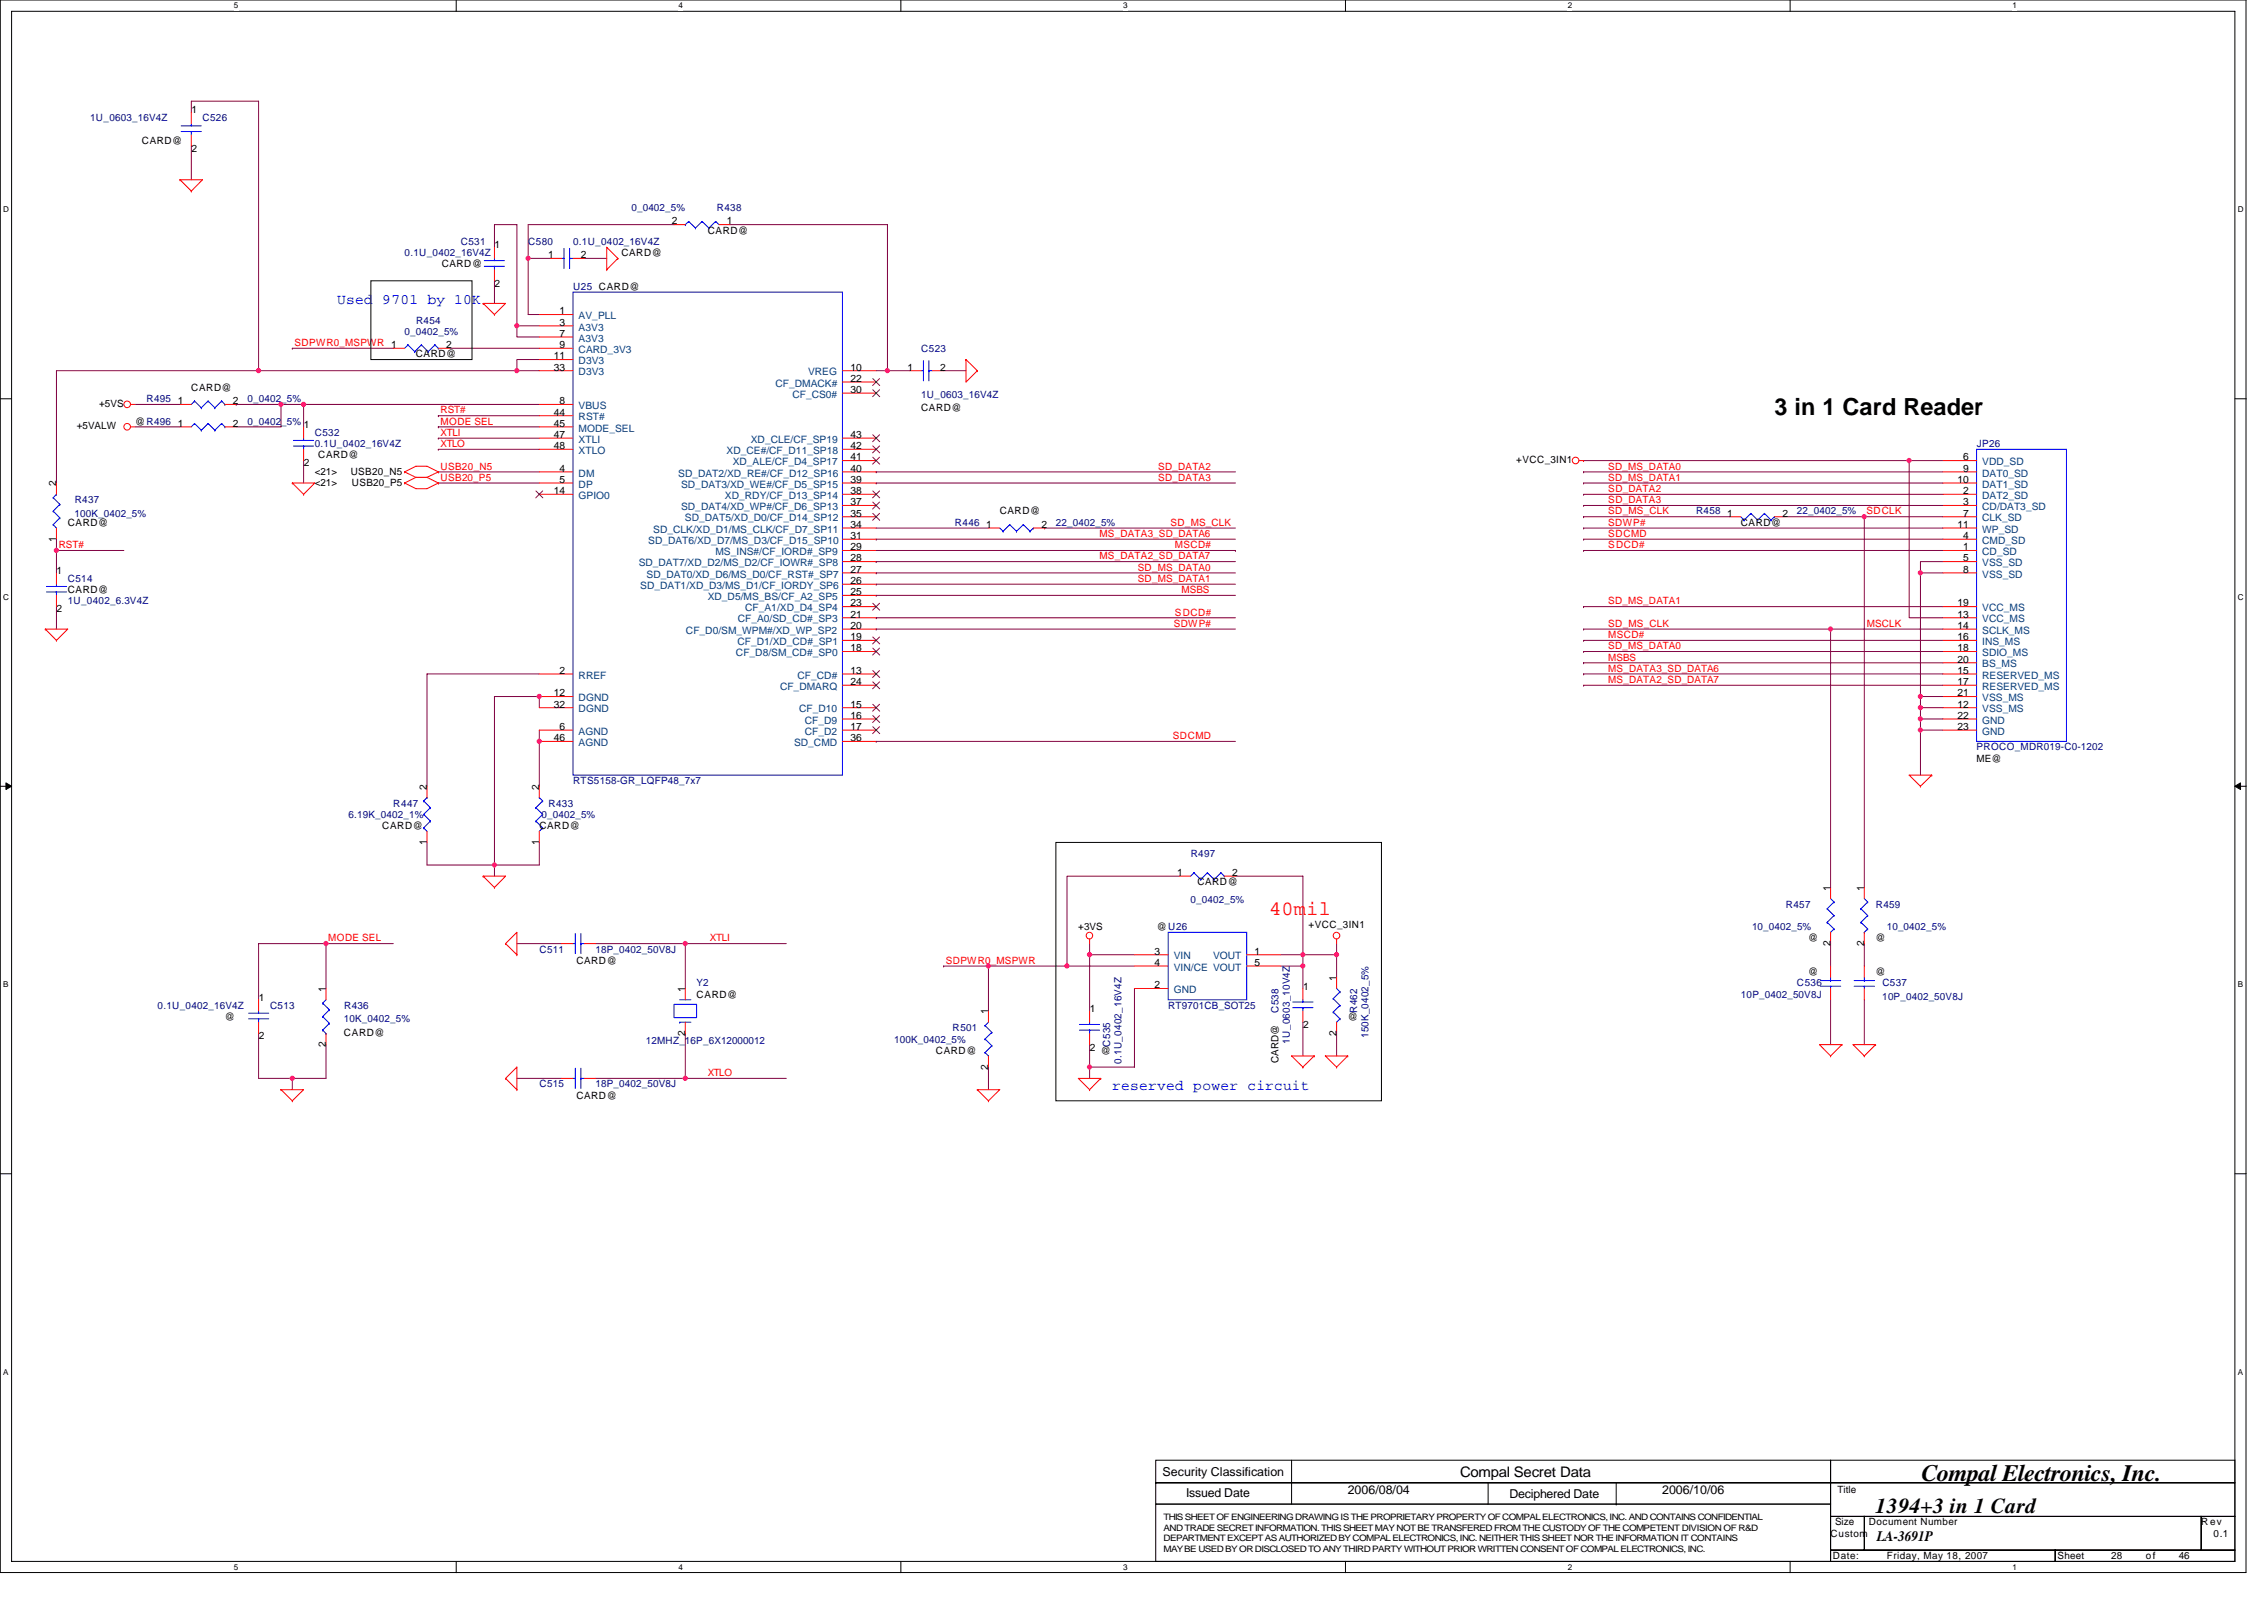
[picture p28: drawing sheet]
<svg xmlns="http://www.w3.org/2000/svg" width="297mm" height="210mm" viewBox="0 0 297 210" stroke-linecap="round" stroke-linejoin="round" font-family="sans-serif">
<defs><g id="words">
<g font-size="3.1">
<text x="232.8" y="54.4">3 in 1 Card Reader</text>
<text x="252.1" y="194.3">Compal Electronics, Inc.</text>
</g>
<text font-size="2.8" x="246.1" y="198.5">1394+3 in 1 Card</text>
<text font-size="2.6" fill="#f00" x="166.5" y="120">40mil</text>
<g font-size="1.9" fill="#00f">
<text x="44.2" y="39.9">Used 9701 by 10K</text>
<text x="145.9" y="143">reserved power circuit</text>
</g>
<g font-size="1.9">
<text x="191.6" y="193.7">Compal Secret Data</text>
<text x="246.2" y="202.1">LA-3691P</text>
</g>
<g font-size="1.6">
<text x="152.5" y="193.5">Security Classification</text>
<text x="155.6" y="196.3">Issued Date</text>
<text x="176.8" y="195.9">2006/08/04</text>
<text x="198.1" y="196.5">Deciphered Date</text>
<text x="218.1" y="195.9">2006/10/06</text>
</g>
<g font-size="1.3" fill="#000080">
<text x="11.8" y="15.9">1U_0603_16V4Z</text>
<text x="26.6" y="15.9">C526</text>
<text x="82.8" y="27.7">0_0402_5%</text>
<text x="94.1" y="27.7">R438</text>
<text x="53.1" y="33.6">0.1U_0402_16V4Z</text>
<text x="60.5" y="32.1">C531</text>
<text x="69.3" y="32.1">C580</text>
<text x="75.2" y="32.1">0.1U_0402_16V4Z</text>
<text x="75.2" y="38">U25 CARD@</text>
<text x="53.1" y="43.9">0_0402_5%</text>
<text x="54.6" y="42.4">R454</text>
<text x="120.9" y="46.1">C523</text>
<text x="19.2" y="52.7">R495</text>
<text x="32.5" y="52.7">0_0402_5%</text>
<text x="120.9" y="52.2">1U_0603_16V4Z</text>
<text x="32.5" y="55.7">0_0402_5%</text>
<text x="41.3" y="58.7">0.1U_0402_16V4Z</text>
<text x="41.3" y="57.2">C532</text>
<text x="259.4" y="58.7">JP26</text>
<text x="9.8" y="67.8">100K_0402_5%</text>
<text x="9.8" y="66">R437</text>
<text x="125.3" y="69">R446</text>
<text x="138.5" y="69">22_0402_5%</text>
<text x="222.5" y="67.5">R458</text>
<text x="235.8" y="67.5">22_0402_5%</text>
<text x="8.9" y="76.3">C514</text>
<text x="8.9" y="79.3">1U_0402_6.3V4Z</text>
<text x="259.3" y="98.4">PROCO_MDR019-C0-1202</text>
<text x="45.7" y="107.3">6.19K_0402_1%</text>
<text x="51.6" y="105.8">R447</text>
<text x="71.1" y="107.3">0_0402_5%</text>
<text x="72" y="105.8">R433</text>
<text x="75.2" y="102.8">RTS5158-GR_LQFP48_7x7</text>
<text x="156.2" y="112.4">R497</text>
<text x="156.2" y="118.5">0_0402_5%</text>
<text x="234.3" y="119">R457</text>
<text x="246.1" y="119">R459</text>
<text x="70.8" y="124.9">C511</text>
<text x="78.1" y="124.9">18P_0402_50V8J</text>
<text x="229.9" y="122">10_0402_5%</text>
<text x="247.5" y="122">10_0402_5%</text>
<text x="91.4" y="129.4">Y2</text>
<text x="228.4" y="130.8">10P_0402_50V8J</text>
<text x="235.8" y="129.4">C536</text>
<text x="246.9" y="131.1">10P_0402_50V8J</text>
<text x="247" y="129.4">C537</text>
<text x="20.7" y="132.3">0.1U_0402_16V4Z</text>
<text x="35.4" y="132.3">C513</text>
<text x="45.1" y="134.1">10K_0402_5%</text>
<text x="45.1" y="132.3">R436</text>
<text x="84.7" y="136.9">12MHZ_16P_6X12000012</text>
<text x="117.3" y="136.7">100K_0402_5%</text>
<text x="125" y="135.3">R501</text>
<text x="145.6" y="137.3" transform="rotate(-90 145.6 137.3)">C535</text>
<text x="153.3" y="132.3">RT9701CB_SOT25</text>
<text x="167.7" y="132.9" transform="rotate(-90 167.7 132.9)">C538</text>
<text x="169.2" y="136.9" transform="rotate(-90 169.2 136.9)">1U_0603_10V4Z</text>
<text x="178.1" y="132.9" transform="rotate(-90 178.1 132.9)">R462</text>
<text x="179.5" y="136.1" transform="rotate(-90 179.5 136.1)">150K_0402_5%</text>
<text x="70.8" y="142.6">C515</text>
<text x="78.1" y="142.6">18P_0402_50V8J</text>
<text x="147.1" y="139.5" transform="rotate(-90 147.1 139.5)">0.1U_0402_16V4Z</text>
</g>
<g font-size="1.3">
<text x="25.1" y="14.9">1</text>
<text x="18.6" y="18.9">CARD@</text>
<text x="25.1" y="19.9">2</text>
<text x="88.1" y="29.4">2</text>
<text x="95.4" y="29.4">1</text>
<text x="58" y="35.1">CARD@</text>
<text x="64.9" y="32.6">1</text>
<text x="71.9" y="33.9">1</text>
<text x="76.2" y="33.9">2</text>
<text x="81.5" y="33.6">CARD@</text>
<text x="92.9" y="30.6">CARD@</text>
<text x="64.9" y="37.6">2</text>
<text x="73.4" y="41.2">1</text>
<text x="54.6" y="46.9">CARD@</text>
<text x="58.5" y="45.7">2</text>
<text x="72.7" y="47.1">11</text>
<text x="73.4" y="42.7">3</text>
<text x="73.4" y="44.2">7</text>
<text x="73.4" y="45.7">9</text>
<text x="13" y="53.3">+5VS</text>
<text x="23.3" y="53">1</text>
<text x="25.1" y="51.3">CARD@</text>
<text x="30.5" y="53">2</text>
<text x="72.7" y="48.6">33</text>
<text x="73.4" y="53">8</text>
<text x="111.6" y="51.5">30</text>
<text x="111.6" y="50.1">22</text>
<text x="111.6" y="48.6">10</text>
<text x="119.1" y="48.6">1</text>
<text x="120.9" y="53.9">CARD@</text>
<text x="123.4" y="48.6">2</text>
<text x="10.1" y="56.3">+5VALW</text>
<text x="17.7" y="55.7">@R496</text>
<text x="23.3" y="56">1</text>
<text x="30.5" y="56">2</text>
<text x="39.9" y="56.1">1</text>
<text x="72.7" y="54.5">44</text>
<text x="72.7" y="56">45</text>
<text x="72.7" y="57.4">47</text>
<text x="72.7" y="58.9">48</text>
<text x="111.6" y="57.4">43</text>
<text x="111.6" y="58.9">42</text>
<text x="7.4" y="63.8" transform="rotate(-90 7.4 63.8)">2</text>
<text x="39.9" y="61.2">2</text>
<text x="41.3" y="62.3">&lt;21&gt;</text>
<text x="41.3" y="63.8">&lt;21&gt;</text>
<text x="41.8" y="60.1">CARD@</text>
<text x="46" y="62.3">USB20_N5</text>
<text x="46.2" y="63.8">USB20_P5</text>
<text x="72.7" y="64.8">14</text>
<text x="73.4" y="61.9">4</text>
<text x="73.4" y="63.3">5</text>
<text x="111.6" y="61.9">40</text>
<text x="111.6" y="64.8">38</text>
<text x="111.6" y="63.3">39</text>
<text x="111.6" y="60.4">41</text>
<text x="198.9" y="60.7">+VCC_3IN1</text>
<text x="256.8" y="63.3">10</text>
<text x="257.6" y="64.8">2</text>
<text x="257.6" y="60.4">6</text>
<text x="257.6" y="61.9">9</text>
<text x="7.4" y="71" transform="rotate(-90 7.4 71)">1</text>
<text x="8.9" y="69">CARD@</text>
<text x="111.6" y="70.7">31</text>
<text x="111.6" y="69.2">34</text>
<text x="111.6" y="67.8">35</text>
<text x="111.6" y="66.3">37</text>
<text x="129.4" y="69.2">1</text>
<text x="131.2" y="67.5">CARD@</text>
<text x="136.6" y="69.2">2</text>
<text x="226.6" y="67.8">1</text>
<text x="228.4" y="69">CARD@</text>
<text x="233.8" y="67.8">2</text>
<text x="256.8" y="69.2">11</text>
<text x="257.6" y="70.7">4</text>
<text x="257.6" y="67.8">7</text>
<text x="257.6" y="66.3">3</text>
<text x="7.4" y="75.3">1</text>
<text x="8.9" y="77.8">CARD@</text>
<text x="111.6" y="73.6">28</text>
<text x="111.6" y="76.6">26</text>
<text x="111.6" y="75.1">27</text>
<text x="111.6" y="72.2">29</text>
<text x="257.6" y="75.1">8</text>
<text x="257.6" y="72.2">1</text>
<text x="257.6" y="73.6">5</text>
<text x="7.4" y="80.3">2</text>
<text x="111.6" y="82.5">20</text>
<text x="111.6" y="78.1">25</text>
<text x="111.6" y="84">19</text>
<text x="111.6" y="79.5">23</text>
<text x="111.6" y="81">21</text>
<text x="256.8" y="84">16</text>
<text x="256.8" y="82.5">14</text>
<text x="256.8" y="81">13</text>
<text x="256.8" y="79.5">19</text>
<text x="73.4" y="88.4">2</text>
<text x="111.6" y="85.4">18</text>
<text x="111.6" y="89.9">24</text>
<text x="111.6" y="88.4">13</text>
<text x="256.8" y="85.4">18</text>
<text x="256.8" y="86.9">20</text>
<text x="256.8" y="89.9">17</text>
<text x="256.8" y="88.4">15</text>
<text x="72.7" y="92.8">32</text>
<text x="72.7" y="91.3">12</text>
<text x="73.4" y="95.7">6</text>
<text x="111.6" y="92.8">15</text>
<text x="111.6" y="94.3">16</text>
<text x="111.6" y="95.7">17</text>
<text x="256.8" y="95.7">23</text>
<text x="256.8" y="94.3">22</text>
<text x="256.8" y="91.3">21</text>
<text x="256.8" y="92.8">12</text>
<text x="72.7" y="97.2">46</text>
<text x="111.6" y="97.2">36</text>
<text x="259.3" y="99.9">ME@</text>
<text x="56" y="103.6" transform="rotate(-90 56 103.6)">2</text>
<text x="70.7" y="103.6" transform="rotate(-90 70.7 103.6)">2</text>
<text x="50.1" y="108.7">CARD@</text>
<text x="56" y="110.8" transform="rotate(-90 56 110.8)">1</text>
<text x="70.7" y="110.8" transform="rotate(-90 70.7 110.8)">1</text>
<text x="70.8" y="108.7">CARD@</text>
<text x="154.4" y="114.9">1</text>
<text x="157.1" y="116.1">CARD@</text>
<text x="161.7" y="114.9">2</text>
<text x="240.2" y="116.8" transform="rotate(-90 240.2 116.8)">1</text>
<text x="244.6" y="116.8" transform="rotate(-90 244.6 116.8)">1</text>
<text x="141.5" y="122">+3VS</text>
<text x="151.5" y="125.2">3</text>
<text x="151.8" y="122">@U26</text>
<text x="164.6" y="125.2">1</text>
<text x="171.7" y="121.7">+VCC_3IN1</text>
<text x="237.2" y="123.5">@</text>
<text x="240.2" y="124.1" transform="rotate(-90 240.2 124.1)">2</text>
<text x="244.6" y="124.1" transform="rotate(-90 244.6 124.1)">2</text>
<text x="246.1" y="123.5">@</text>
<text x="33.9" y="131.3">1</text>
<text x="42.8" y="130.1" transform="rotate(-90 42.8 130.1)">1</text>
<text x="75.6" y="126.4">CARD@</text>
<text x="89.9" y="130.1" transform="rotate(-90 89.9 130.1)">1</text>
<text x="91.4" y="130.8">CARD@</text>
<text x="151.5" y="126.7">4</text>
<text x="151.5" y="129.6">2</text>
<text x="164.6" y="126.7">5</text>
<text x="171" y="129.8">1</text>
<text x="175.3" y="128.6" transform="rotate(-90 175.3 128.6)">1</text>
<text x="237.2" y="127.9">@</text>
<text x="246.1" y="127.9">@</text>
<text x="29.5" y="133.8">@</text>
<text x="33.9" y="136.3">2</text>
<text x="42.8" y="137.3" transform="rotate(-90 42.8 137.3)">2</text>
<text x="45.1" y="135.8">CARD@</text>
<text x="89.9" y="135.8" transform="rotate(-90 89.9 135.8)">2</text>
<text x="129.7" y="133" transform="rotate(-90 129.7 133)">1</text>
<text x="143" y="132.7">1</text>
<text x="143" y="137.8">2</text>
<text x="171" y="134.8">2</text>
<text x="175.3" y="135.8" transform="rotate(-90 175.3 135.8)">2</text>
<text x="176.8" y="133.8">@</text>
<text x="122.8" y="138.2">CARD@</text>
<text x="129.7" y="140.3" transform="rotate(-90 129.7 140.3)">2</text>
<text x="144.4" y="138.2">@</text>
<text x="167.7" y="139.4" transform="rotate(-90 167.7 139.4)">CARD@</text>
<text x="75.6" y="144.1">CARD@</text>
<text x="241.1" y="195.8">Title</text>
<text x="240.2" y="201.5">Custom</text>
<text x="240.8" y="200.1">Size</text>
<text x="245.2" y="200.1">Document Number</text>
<text x="288.8" y="200.1">R ev</text>
<text x="290.4" y="201.5">0.1</text>
<text x="240.5" y="204.5">Date:</text>
<text x="247.5" y="204.5">Friday, May 18, 2007</text>
<text x="269.9" y="204.5">Sheet</text>
<text x="277" y="204.5">28</text>
<text x="281.5" y="204.5">of</text>
<text x="285.9" y="204.5">46</text>
</g>
<g font-size="1.3" fill="#004080">
<text x="75.9" y="41.9">AV_PLL</text>
<text x="75.9" y="43.3">A3V3</text>
<text x="75.9" y="44.8">A3V3</text>
<text x="75.9" y="46.3">CARD_3V3</text>
<text x="75.9" y="47.8">D3V3</text>
<text x="75.9" y="49.2">D3V3</text>
<text x="75.9" y="53.7">VBUS</text>
<text x="101.7" y="50.7">CF_DMACK#</text>
<text x="104" y="52.2">CF_CS0#</text>
<text x="106" y="49.2">VREG</text>
<text x="75.9" y="55.1">RST#</text>
<text x="75.9" y="56.6">MODE_SEL</text>
<text x="75.9" y="58.1">XTLI</text>
<text x="75.9" y="59.5">XTLO</text>
<text x="95.3" y="59.5">XD_CE#/CF_D11_SP18</text>
<text x="98.5" y="58.1">XD_CLE/CF_SP19</text>
<text x="75.9" y="62.5">DM</text>
<text x="75.9" y="64">DP</text>
<text x="75.9" y="65.4">GPIO0</text>
<text x="89" y="62.5">SD_DAT2/XD_RE#/CF_D12_SP16</text>
<text x="89.4" y="64">SD_DAT3/XD_WE#/CF_D5_SP15</text>
<text x="95.1" y="65.4">XD_RDY/CF_D13_SP14</text>
<text x="96.1" y="61">XD_ALE/CF_D4_SP17</text>
<text x="260.1" y="64">DAT1_SD</text>
<text x="260.1" y="65.4">DAT2_SD</text>
<text x="260.1" y="61">VDD_SD</text>
<text x="260.1" y="62.5">DAT0_SD</text>
<text x="85" y="71.3">SD_DAT6/XD_D7/MS_D3/CF_D15_SP10</text>
<text x="85.7" y="69.9">SD_CLK/XD_D1/MS_CLK/CF_D7_SP11</text>
<text x="89.4" y="66.9">SD_DAT4/XD_WP#/CF_D6_SP13</text>
<text x="89.9" y="68.4">SD_DAT5/XD_D0/CF_D14_SP12</text>
<text x="260.1" y="71.3">CMD_SD</text>
<text x="260.1" y="69.9">WP_SD</text>
<text x="260.1" y="68.4">CLK_SD</text>
<text x="260.1" y="66.9">CD/DAT3_SD</text>
<text x="83.8" y="74.3">SD_DAT7/XD_D2/MS_D2/CF_IOWR#_SP8</text>
<text x="84" y="77.2">SD_DAT1/XD_D3/MS_D1/CF_IORDY_SP6</text>
<text x="84.8" y="75.8">SD_DAT0/XD_D6/MS_D0/CF_RST#_SP7</text>
<text x="93.9" y="72.8">MS_INS#/CF_IORD#_SP9</text>
<text x="260.1" y="75.8">VSS_SD</text>
<text x="260.1" y="72.8">CD_SD</text>
<text x="260.1" y="74.3">VSS_SD</text>
<text x="90" y="83.1">CF_D0/SM_WPM#/XD_WP_SP2</text>
<text x="92.9" y="78.7">XD_D5/MS_BS/CF_A2_SP5</text>
<text x="96.8" y="81.6">CF_A0/SD_CD#_SP3</text>
<text x="97.8" y="80.2">CF_A1/XD_D4_SP4</text>
<text x="260.1" y="83.1">SCLK_MS</text>
<text x="260.1" y="81.6">VCC_MS</text>
<text x="260.1" y="80.2">VCC_MS</text>
<text x="75.9" y="89">RREF</text>
<text x="96.6" y="86.1">CF_D8/SM_CD#_SP0</text>
<text x="96.7" y="84.6">CF_D1/XD_CD#_SP1</text>
<text x="104.6" y="89">CF_CD#</text>
<text x="260.1" y="86.1">SDIO_MS</text>
<text x="260.1" y="87.5">BS_MS</text>
<text x="260.1" y="84.6">INS_MS</text>
<text x="260.1" y="89">RESERVED_MS</text>
<text x="75.9" y="93.4">DGND</text>
<text x="75.9" y="92">DGND</text>
<text x="102.3" y="90.5">CF_DMARQ</text>
<text x="104.9" y="93.4">CF_D10</text>
<text x="105.6" y="94.9">CF_D9</text>
<text x="260.1" y="94.9">GND</text>
<text x="260.1" y="92">VSS_MS</text>
<text x="260.1" y="90.5">RESERVED_MS</text>
<text x="260.1" y="93.4">VSS_MS</text>
<text x="75.9" y="96.4">AGND</text>
<text x="75.9" y="97.9">AGND</text>
<text x="104.2" y="97.9">SD_CMD</text>
<text x="105.6" y="96.4">CF_D2</text>
<text x="260.1" y="96.4">GND</text>
<text x="154" y="125.8">VIN</text>
<text x="159.1" y="125.8">VOUT</text>
<text x="154" y="127.3">VIN/CE VOUT</text>
<text x="154" y="130.3">GND</text>
</g>
<g font-size="1.3" fill="#f00">
<text x="38.6" y="45.4">SDPWR0_MSPWR 1</text>
<text x="57.8" y="54.2">RST#</text>
<text x="57.8" y="55.7">MODE SEL</text>
<text x="57.8" y="57.2">XTLI</text>
<text x="57.8" y="58.6">XTLO</text>
<text x="57.8" y="61.6">USB20_N5</text>
<text x="57.8" y="63.1">USB20_P5</text>
<text x="151.9" y="61.6">SD_DATA2</text>
<text x="151.9" y="63.1">SD_DATA3</text>
<text x="211" y="61.6">SD_MS_DATA0</text>
<text x="211" y="66">SD_DATA3</text>
<text x="211" y="63.1">SD_MS_DATA1</text>
<text x="211" y="64.5">SD_DATA2</text>
<text x="7.7" y="71.9">RST#</text>
<text x="144.3" y="70.4">MS_DATA3_SD_DATA6</text>
<text x="153.6" y="69">SD_MS_CLK</text>
<text x="154.2" y="71.9">MSCD#</text>
<text x="211" y="70.4">SDCMD</text>
<text x="211" y="69">SDWP#</text>
<text x="211" y="67.5">SD_MS_CLK</text>
<text x="211" y="71.9">SDCD#</text>
<text x="244.9" y="67.5">SDCLK</text>
<text x="144.3" y="73.4">MS_DATA2_SD_DATA7</text>
<text x="149.3" y="76.3">SD_MS_DATA1</text>
<text x="149.3" y="74.8">SD_MS_DATA0</text>
<text x="155" y="77.8">MSBS</text>
<text x="154" y="82.2">SDWP#</text>
<text x="154.2" y="80.7">SDCD#</text>
<text x="211" y="83.7">MSCD#</text>
<text x="211" y="79.3">SD_MS_DATA1</text>
<text x="211" y="82.2">SD_MS_CLK</text>
<text x="244.9" y="82.2">MSCLK</text>
<text x="211" y="86.6">MSBS</text>
<text x="211" y="85.2">SD_MS_DATA0</text>
<text x="211" y="88.1">MS_DATA3_SD_DATA6</text>
<text x="211" y="89.6">MS_DATA2_SD_DATA7</text>
<text x="153.9" y="96.9">SDCMD</text>
<text x="43.1" y="123.5">MODE SEL</text>
<text x="93.2" y="123.5">XTLI</text>
<text x="124.1" y="126.4">SDPWR0_MSPWR</text>
<text x="92.9" y="141.1">XTLO</text>
</g>
<g font-size="1.2">
<text x="152.7" y="199.4">THIS SHEET OF ENGINEERING DRAWING IS THE PROPRIETARY PROPERTY OF COMPAL ELECTRONICS, INC. AND CONTAINS CONFIDENTIAL</text>
<text x="152.7" y="200.8">AND TRADE SECRET INFORMATION. THIS SHEET MAY NOT BE TRANSFERED FROM THE CUSTODY OF THE COMPETENT DIVISION OF R&amp;D</text>
<text x="152.7" y="202.1">DEPARTMENT EXCEPT AS AUTHORIZED BY COMPAL ELECTRONICS, INC. NEITHER THIS SHEET NOR THE INFORMATION IT CONTAINS</text>
<text x="152.7" y="203.5">MAY BE USED BY OR DISCLOSED TO ANY THIRD PARTY WITHOUT PRIOR WRITTEN CONSENT OF COMPAL ELECTRONICS, INC.</text>
</g>
<g font-size="1.1">
<text x="30.7" y="1.1">5</text>
<text x="89" y="1.1">4</text>
<text x="147.4" y="1.1">3</text>
<text x="205.7" y="1.1">2</text>
<text x="264" y="1.1">1</text>
<text x=".4" y="27.8">D</text>
<text x="293.6" y="27.8">D</text>
<text x=".4" y="78.7">C</text>
<text x="293.6" y="78.7">C</text>
<text x=".4" y="129.5">B</text>
<text x="293.6" y="129.5">B</text>
<text x=".4" y="180.3">A</text>
<text x="293.6" y="180.3">A</text>
<text x="30.7" y="205.9">5</text>
<text x="89" y="205.9">4</text>
<text x="147.4" y="205.9">3</text>
<text x="205.7" y="205.9">2</text>
<text x="264" y="205.9">1</text>
</g>
</g></defs>
<path d="M0 0h294.7v206.2h-294.7zM1.5 1.5h291.7v203.3h-291.7z" fill="none" stroke="#000" stroke-width=".13"/>
<g fill="#fff">
<path d="M30.7 .1h.6v1.2h-.6z"/>
<path d="M30.7 204.9h.6v1.2h-.6z"/>
</g>
<path d="M59.9 0v1.5M59.9 204.8v1.5" fill="none" stroke="#000" stroke-width=".13"/>
<g fill="#fff">
<path d="M89 .1h.6v1.2h-.6z"/>
<path d="M89 204.9h.6v1.2h-.6z"/>
</g>
<path d="M118.2 0v1.5M118.2 204.8v1.5" fill="none" stroke="#000" stroke-width=".13"/>
<g fill="#fff">
<path d="M147.4 .1h.5v1.2h-.5z"/>
<path d="M147.4 204.9h.5v1.2h-.5z"/>
</g>
<path d="M176.5 0v1.5M176.5 204.8v1.5" fill="none" stroke="#000" stroke-width=".13"/>
<g fill="#fff">
<path d="M205.7 .1h.6v1.2h-.6z"/>
<path d="M205.7 204.9h.6v1.2h-.6z"/>
</g>
<path d="M234.9 0v1.5M234.9 204.8v1.5" fill="none" stroke="#000" stroke-width=".13"/>
<g fill="#fff">
<path d="M264 .1h.6v1.2h-.6z"/>
<path d="M264 204.9h.6v1.2h-.6z"/>
<path d="M.4 26.9h.8v1.2h-.8z"/>
<path d="M293.6 26.9h.7v1.2h-.7z"/>
<path d="M.4 77.7h.8v1.2h-.8z"/>
<path d="M293.6 77.7h.7v1.2h-.7z"/>
</g>
<path d="M0 52.3h1.5M293.2 52.3h1.5" fill="none" stroke="#000" stroke-width=".13"/>
<g fill="#fff">
<path d="M.4 128.5h.7v1.2h-.7z"/>
<path d="M293.6 128.5h.7v1.2h-.7z"/>
</g>
<path d="M0 103.1h1.5M293.2 103.1h1.5" fill="none" stroke="#000" stroke-width=".13"/>
<path d="M.8 102.7l.7 .4-.7 .4zM293.2 103.1l.8-.4v.8z" fill="#000" stroke="#000" stroke-width=".13"/>
<g fill="#fff">
<path d="M.4 179.3h.7v1.2h-.7z"/>
<path d="M293.6 179.3h.7v1.2h-.7z"/>
</g>
<g fill="none" stroke="#000" stroke-width=".13">
<path d="M48.7 36.8h13.2v10.4h-13.2zM138.5 110.5h42.7v33.9h-42.7zM0 153.9h1.5M293.2 153.9h1.5M151.6 191.5h88.6v3h-88.6zM151.6 194.5h88.6v2.8h-88.6zM151.6 197.3h88.6v7.5h-88.6zM169.5 194.5h.1M169.5 194.5v2.8M169.5 191.5v3M195.2 194.5v2.8M212 197.3h.1"/>
<path d="M212 194.5v2.8M240.2 198.9h4.4v4.4h-4.4zM240.2 191.5h53v3h-53zM240.2 194.5h53v4.4h-53zM244.6 198.9h44.2v4.4h-44.2zM288.8 198.9h4.4v4.4h-4.4zM240.2 203.3h29.4v1.5h-29.4zM269.6 203.3h23.6v1.5h-23.6z"/>
</g>
<g fill="none" stroke="#800040" stroke-width=".13">
<path d="M25.1 19.2v4.4M25.1 14.7v-1.4h8.8v35.3M64.9 32.4v-2.9h2.9v13.2M64.9 36.8v3M69.3 33.9v7.4h1.5M76.7 33.9h2.9M88.4 29.5h-19.1v4.4h2.9M95.8 29.5h20.6v19.1M17.7 53h5.9M17.7 56h5.9M31 53h.1M31 53h5.9"/>
<path d="M33.9 48.6h-26.5v14.8M36.9 53v3h-5.9M36.9 53h2.9M38.4 45.7h.1M38.4 45.7h13.2M39.8 53v3M39.8 53h31M57.5 54.5h.1M57.5 56h.1M57.5 57.5h.1M57.5 58.9h.1M57.5 54.5h13.3"/>
<path d="M57.5 56h13.3M57.5 57.5h13.3M57.5 58.9h13.3M59 45.7h11.8M67.8 42.7h3M67.8 48.6h3M67.8 42.7v1.5h3M70.8 47.2h-3v1.4h-33.9M115 48.6h4.4M123.8 48.6h2.9M7.4 70.7v1.5M7.4 79.6v2.9"/>
<path d="M7.4 72.2h.1M7.4 72.2v2.9M7.4 72.2h8.9M39.8 60.4v3M57.5 61.9h.1M57.5 63.4h.1M57.5 61.9h13.3M57.5 63.4h13.3M115 76.6h.1M115 75.1h.1M115 61.9h.1M115 63.4h.1"/>
<path d="M115 78.1h.1M115 70.7h.1M115 73.7h.1M115 69.3h14.7M115 70.7h47.1M115 61.9h47.1M115 63.4h47.1M115 76.6h47.1M115 75.1h47.1M115 78.1h47.1M115 73.7h47.1M115 72.2h47.1"/>
<path d="M137.1 69.3h.1M137.1 69.3h25M162.1 72.2h.1M207.8 70.7h.1M207.8 69.3h.1M207.8 67.8h.1M207.8 61.9h.1M207.8 66.3h.1M207.8 63.4h.1M207.8 64.8h.1M207.8 79.6h.1M207.8 60.4h42.7v20.6h4.4"/>
<path d="M207.8 72.2h.1M207.8 70.7h47.1M207.8 69.3h47.1M207.8 67.8h19.1M207.8 61.9h47.1M207.8 66.3h47.1M207.8 63.4h47.1M207.8 64.8h47.1M207.8 79.6h47.1M207.8 72.2h47.1M234.3 67.8h10.3M244.6 67.8v48.6"/>
<path d="M244.6 67.8h.1M244.6 67.8h10.3M250.5 60.4h4.4M252 75.1v16.3M252 75.1h2.9M254.9 73.7h-2.9v1.4M70.8 92.8v-1.4h-5.9v22.1M70.8 95.8v7.3M70.8 88.4h-14.8v14.7M115 82.5h.1M115 97.2h.1M115 81h.1"/>
<path d="M115 82.5h47.1M115 97.2h47.1M115 81h47.1M207.8 84h.1M207.8 86.9h.1M207.8 85.4h.1M207.8 88.4h.1M207.8 89.9h.1M207.8 82.5h.1M207.8 84h47.1M207.8 86.9h47.1M207.8 85.4h47.1"/>
<path d="M207.8 88.4h47.1M207.8 89.9h47.1M207.8 82.5h47.1M240.2 82.5h.1M240.2 82.5v33.9M252 91.4v1.4M252 95.8h2.9M252 92.8h2.9M252 91.4h2.9M252 94.3v1.5M252 95.8v5.9M252 94.3h2.9"/>
<path d="M252 92.8v1.5M56 110.5v3h8.9M64.9 113.5v1.4M70.8 110.5v3h-5.9M154.7 114.9h-14.7v11.8h-10.3M162.1 114.9h8.8v10.3h-2.9M33.9 135.6v5.8h4.5M42.8 123.8h-8.9v7.3M42.8 123.8v5.8M42.8 123.8h.1M42.8 137v4.4h-4.4M42.8 123.8h8.8"/>
<path d="M67.8 123.8h5.9M78.1 123.8h11.8v5.8M89.9 123.8h.1M89.9 135.6v5.8M89.9 123.8h13.3M123.8 126.7h5.9v5.9M123.8 126.7h.1M129.7 140v2.9M140 126.7h8.8M143 125.2h5.8M143 125.2v7.4M143 123.8v1.4"/>
<path d="M143 140v1.4M143 137v3M148.8 129.6v10.4h-5.8M168 126.7h2.9M170.9 126.7v2.9M170.9 134.1v4.4M175.4 123.8v1.4M175.4 135.6v2.9M175.4 125.2v3M175.4 125.2h-4.5v1.5M240.2 123.8v2.9M240.2 131.1v5.9"/>
<path d="M244.6 123.8v2.9M244.6 131.1v5.9M38.4 141.4v1.5M67.8 141.4h5.9M78.1 141.4h11.8M89.9 141.4h.1M89.9 141.4h13.3"/>
</g>
<g fill="none" stroke="#f00" stroke-width=".13">
<path d="M25.1 14.7v1.5M25.1 17.7v1.5M23.6 23.6h3l-1.5 1.5M23.6 23.6h.1M23.6 23.6l1.5 1.5M25.1 25.1h.1M63.4 39.8h2.9l-1.4 1.5M63.4 39.8h.1M63.4 39.8l1.5 1.5M64.9 32.4v1.5M64.9 35.4v1.4M72.2 33.9h1.5"/>
<path d="M75.2 33.9h1.5M79.6 35.4h.1M81.1 33.9l-1.5-1.5v3M81.1 33.9h.1M81.1 33.9l-1.5 1.5M88.4 29.5h1.5M94.3 29.5h1.5M17.1 53h.6M17.1 56h.6M23.6 56h1.5M23.6 53h1.5M29.5 56h1.5"/>
<path d="M29.5 53h1.5M39.8 56v1.5M39.8 58.9v1.5M51.6 45.7h1.5M57.5 45.7h1.5M64.9 41.3h.1M70.8 45.7h4.4M70.8 56h4.4M70.8 48.6h4.4M70.8 41.3h4.4M70.8 42.7h4.4M70.8 44.2h4.4"/>
<path d="M70.8 53h4.4M70.8 47.2h4.4M70.8 58.9h4.4M70.8 57.5h4.4M70.8 54.5h4.4M110.5 51.6h4.5M110.5 48.6h4.5M110.5 50.1h4.5M110.5 58.9h4.5M110.5 57.5h4.5M119.4 48.6h1.5M122.3 48.6h1.5"/>
<path d="M126.7 47.2v2.9l1.5-1.5M126.7 47.2h.1M126.7 47.2l1.5 1.4M128.2 48.6h.1M7.4 63.4v1.4M7.4 69.3v1.4M7.4 75.1v1.5M7.4 78.1v1.5M38.4 63.4h2.9l-1.5 1.4M38.4 63.4h.1M38.4 63.4l1.4 1.4M39.8 64.8h.1"/>
<path d="M53.1 63.4l1.5 .7h1.4l1.5-.7M53.1 63.4h.1M53.1 61.9l1.5-.7h1.4l1.5 .7M53.1 61.9h.1M53.1 61.9l1.5 .7M54.6 62.6h1.4M54.6 62.6l-1.5 .8M56 62.6l1.5 .8M57.5 63.4h.1M57.5 61.9h.1M57.5 61.9l-1.5 .7M70.8 61.9h4.4"/>
<path d="M70.8 63.4h4.4M70.8 64.8h4.4M110.5 60.4h4.5M110.5 78.1h4.5M110.5 76.6h4.5M110.5 75.1h4.5M110.5 73.7h4.5M110.5 72.2h4.5M110.5 70.7h4.5M110.5 69.3h4.5M110.5 67.8h4.5M110.5 61.9h4.5"/>
<path d="M110.5 63.4h4.5M110.5 64.8h4.5M110.5 79.6h4.5M110.5 66.3h4.5M129.7 69.3h1.5M135.6 69.3h1.5M207.2 60.4h.6M207.8 60.4h.1M226.9 67.8h1.5M232.8 67.8h1.5M254.9 60.4h4.4M254.9 75.1h4.4"/>
<path d="M254.9 73.7h4.4M254.9 72.2h4.4M254.9 70.7h4.4M254.9 69.3h4.4M254.9 67.8h4.4M254.9 61.9h4.4M254.9 63.4h4.4M254.9 64.8h4.4M254.9 79.6h4.4M254.9 66.3h4.4M5.9 82.5h3l-1.5 1.5M5.9 82.5h.1"/>
<path d="M5.9 82.5l1.5 1.5M7.4 84h.1M70.8 92.8h4.4M70.8 97.2h4.4M70.8 88.4h4.4M70.8 95.8h4.4M70.8 91.4h4.4M110.5 92.8h4.5M110.5 97.2h4.5M110.5 88.4h4.5M110.5 95.8h4.5M110.5 94.3h4.5"/>
<path d="M110.5 85.4h4.5M110.5 84h4.5M110.5 82.5h4.5M110.5 81h4.5M110.5 89.9h4.5M254.9 92.8h4.4M254.9 88.4h4.4M254.9 95.8h4.4M254.9 91.4h4.4M254.9 94.3h4.4M254.9 85.4h4.4M254.9 84h4.4"/>
<path d="M254.9 82.5h4.4M254.9 81h4.4M254.9 89.9h4.4M254.9 86.9h4.4M56 103.1v1.5M56 109v1.5M63.4 114.9h2.9l-1.4 1.5M63.4 114.9h.1M63.4 114.9l1.5 1.5M64.9 116.4h.1M70.8 103.1v1.5M70.8 109v1.5"/>
<path d="M154.7 114.9h1.5M160.6 114.9h1.5M240.2 116.4v1.5M244.6 116.4v1.5M252 103.1h.1M253.4 101.7h-2.9l1.5 1.4M253.4 101.7h.1M253.4 101.7l-1.4 1.4M33.9 131.1v1.5M33.9 134.1v1.5M42.8 129.6v1.5M42.8 135.6v1.4"/>
<path d="M66.3 123.8l1.5-1.5v2.9M66.3 123.8h.1M66.3 123.8l1.5 1.4M67.8 125.2h.1M73.7 123.8h1.5M76.7 123.8h1.4M89.9 129.6v1.5M89.9 134.1v1.5M129.7 132.6v1.5M129.7 138.5v1.5M143 123.2v.6M143 132.6v1.5"/>
<path d="M143 135.6v1.4M148.8 125.2h4.5M148.8 126.7h4.5M148.8 129.6h4.5M163.6 125.2h4.4M163.6 126.7h4.4M170.9 140h.1M170.9 129.6v1.5M170.9 132.6v1.5M172.4 138.5h-2.9l1.4 1.5M172.4 138.5h.1M172.4 138.5l-1.5 1.5"/>
<path d="M175.4 123.2v.6M175.4 140h.1M175.4 128.2v1.4M175.4 134.1v1.5M176.8 138.5h-2.9l1.5 1.5M176.8 138.5h.1M176.8 138.5l-1.4 1.5M240.2 138.5h.1M240.2 122.3v1.5M240.2 126.7v1.5M240.2 129.6v1.5M241.7 137h-3l1.5 1.5"/>
<path d="M241.7 137h.1M241.7 137l-1.5 1.5M244.6 138.5h.1M244.6 122.3v1.5M244.6 126.7v1.5M244.6 129.6v1.5M246.1 137h-3l1.5 1.5M246.1 137h.1M246.1 137l-1.5 1.5M36.9 142.9h2.9l-1.4 1.5M36.9 142.9h.1M36.9 142.9l1.5 1.5"/>
<path d="M38.4 144.4h.1M66.3 141.4l1.5-1.4v2.9M66.3 141.4h.1M66.3 141.4l1.5 1.5M67.8 142.9h.1M73.7 141.4h1.5M76.7 141.4h1.4M128.2 142.9h3l-1.5 1.5M128.2 142.9h.1M128.2 142.9l1.5 1.5M129.7 144.4h.1M143 142.9h.1"/>
<path d="M144.4 141.4h-2.9l1.5 1.5M144.4 141.4h.1M144.4 141.4l-1.4 1.5"/>
<circle cx="16.7" cy="56" r=".43"/>
<circle cx="16.7" cy="53" r=".43"/>
<circle cx="206.7" cy="60.4" r=".43"/>
<circle cx="142.9" cy="122.7" r=".43"/>
<circle cx="175.4" cy="122.7" r=".43"/>
</g>
<g fill="none" stroke="#00f" stroke-width=".13">
<path d="M23.8 17.3h2.6M23.8 16.5h2.6M25.1 16.2v.3M25.1 17.3h.1M25.1 17.3v.4M63.5 34.9h2.7M63.5 34.2h2.7M64.9 33.9v.3M64.9 34.9h.1M64.9 34.9v.5M73.7 33.9h.3M74 32.6v2.6"/>
<path d="M74.7 32.6v2.6M74.7 33.9h.1M74.7 33.9h.5M75.2 38.3h35.3v63.4h-35.3zM89.9 29.5h.1M90.4 29h.1M90.4 29l.8 .9M90.4 29l-.5 .5M91.2 29.9h.1M92.1 29h.1M92.1 29l.9 .9M92.1 29l-.9 .9"/>
<path d="M93 29.9h.1M93.9 29h.1M93.9 29l.4 .5M93.9 29l-.9 .9M25.5 55.5h.1M25.5 52.6h.1M25.5 55.5l-.4 .5M25.5 55.5l.9 .9M25.5 52.6l-.4 .4M25.5 52.6l.9 .9M26.4 56.4h.1M26.4 53.5h.1"/>
<path d="M27.3 55.5h.1M27.3 52.6h.1M27.3 55.5l-.9 .9M27.3 55.5l.9 .9M27.3 52.6l-.9 .9M27.3 52.6l.9 .9M28.2 56.4h.1M28.2 53.5h.1M29.1 55.5h.1M29.1 52.6h.1M29.1 55.5l-.9 .9M29.1 55.5l.4 .5"/>
<path d="M29.1 52.6l-.9 .9M29.1 52.6l.4 .4M29.5 56h.1M29.5 53h.1M38.5 58.5h2.6M38.5 57.8h2.6M39.8 57.5v.3M39.8 58.5h.1M39.8 58.5v.4M53.5 45.2h.1M53.5 45.2l-.4 .5M53.5 45.2l.9 .9"/>
<path d="M54.4 46.1h.1M55.3 45.2h.1M55.3 45.2l-.9 .9M55.3 45.2l.9 .9M56.2 46.1h.1M57.1 45.2h.1M57.1 45.2l-.9 .9M57.1 45.2l.4 .5M57.5 45.7h.1M120.9 48.6h.3M121.2 47.3v2.7M121.9 47.3v2.7"/>
<path d="M121.9 48.6h.1M121.9 48.6h.4M259.3 58.9h11.8v38.3h-11.8zM6.1 77.6h2.6M6.1 76.9h2.6M7 68.8h.1M7 67h.1M7 65.3h.1M7 68.8l.4 .5M7 67l.8 .9M7 65.3l.8 .8M7.4 64.8h.1"/>
<path d="M7.4 76.6v.3M7.4 77.6h.1M7.4 64.8l-.4 .5M7.4 77.6v.5M7.8 67.9h.1M7.8 66.1h.1M7.8 67.9l-.8 .9M7.8 66.1l-.8 .9M131.2 69.3l.4 .4M131.6 69.7h.1M132.5 68.8h.1M132.5 68.8l-.9 .9"/>
<path d="M132.5 68.8l.9 .9M133.4 69.7h.1M134.3 68.8h.1M134.3 68.8l-.9 .9M134.3 68.8l.8 .9M135.1 69.7h.1M135.6 69.3h.1M135.6 69.3l-.5 .4M228.4 67.8l.4 .4M228.8 68.2h.1M229.7 67.3h.1M229.7 67.3l-.9 .9"/>
<path d="M229.7 67.3l.9 .9M230.6 68.2h.1M231.5 67.3h.1M231.5 67.3l-.9 .9M231.5 67.3l.9 .9M232.4 68.2h.1M232.8 67.8h.1M232.8 67.8l-.4 .4M55.6 108.6h.1M55.6 106.8h.1M55.6 105.1h.1M55.6 108.6l.4 .4"/>
<path d="M55.6 106.8l.9 .9M55.6 105.1l.9 .8M56 104.6h.1M56 104.6l-.4 .5M56.5 107.7h.1M56.5 105.9h.1M56.5 107.7l-.9 .9M56.5 105.9l-.9 .9M70.3 107.7h.1M70.3 105.9h.1M70.3 107.7l.9 .9M70.3 105.9l.9 .9"/>
<path d="M70.8 104.6h.1M70.8 104.6l.4 .5M71.2 108.6h.1M71.2 106.8h.1M71.2 105.1h.1M71.2 108.6l-.4 .4M71.2 106.8l-.9 .9M71.2 105.1l-.9 .8M156.7 114.5h.1M156.7 114.5l-.5 .4M156.7 114.5l.8 .9M157.5 115.4h.1"/>
<path d="M158.4 114.5h.1M158.4 114.5l-.9 .9M158.4 114.5l.9 .9M159.3 115.4h.1M160.2 114.5h.1M160.2 114.5l-.9 .9M160.2 114.5l.4 .4M160.6 114.9h.1M239.7 119.2h.1M239.7 119.2l.9 .9M240.2 117.9l.4 .4M240.6 118.3h.1"/>
<path d="M240.6 118.3l-.9 .9M244.2 119.2h.1M244.2 119.2l.8 .9M244.6 117.9l.4 .4M245 118.3h.1M245 118.3l-.8 .9M32.6 133.6h2.7M32.6 132.9h2.7M33.9 132.6v.3M33.9 133.6h.1M33.9 133.6v.5M42.3 131.6h.1"/>
<path d="M42.3 133.3h.1M42.3 135.1h.1M42.3 131.6l.9 .8M42.3 133.3l.9 .9M42.3 135.1l.5 .5M42.8 135.6h.1M42.8 131.1l-.5 .5M43.2 132.4h.1M43.2 134.2h.1M43.2 132.4l-.9 .9M43.2 134.2l-.9 .9M75.2 123.8h.3"/>
<path d="M75.5 122.4v2.7M76.2 122.4v2.7M76.2 123.8h.1M76.2 123.8h.5M88.4 131.7h3v1.8h-3zM89.2 131.1h1.5M89.2 134.1h.1M89.2 134.1h1.5M129.2 134.5h.1M129.2 136.3h.1M129.2 138h.1M129.2 134.5l.9 .9"/>
<path d="M129.2 136.3l.9 .9M129.2 138l.5 .5M129.7 138.5h.1M129.7 134.1l-.5 .4M130.1 135.4h.1M130.1 137.2h.1M130.1 135.4l-.9 .9M130.1 137.2l-.9 .8M141.6 135.1h2.7M141.6 134.4h2.7M143 134.1v.3M143 135.1h.1"/>
<path d="M143 135.1v.5M153.3 122.3h10.3v8.8h-10.3zM169.6 132.2h2.7M169.6 131.4h2.7M170.9 131.1v.3M170.9 132.2h.1M170.9 132.2v.4M174.9 131h.1M174.9 132.7h.1M174.9 131l.9 .9M174.9 132.7l.9 .9M175.4 134.1h.1"/>
<path d="M175.4 129.6l.4 .5M175.8 130.1h.1M175.8 131.9h.1M175.8 133.6h.1M175.8 130.1l-.9 .9M175.8 131.9l-.9 .8M175.8 133.6l-.4 .5M238.9 128.6h2.6M238.9 129.3h2.6M239.7 121h.1M239.7 121l.9 .8M240.2 129.3v.3"/>
<path d="M240.2 128.6h.1M240.2 122.3h.1M240.2 128.2v.4M240.6 120.1h.1M240.6 121.8h.1M240.6 120.1l-.9 .9M240.6 121.8l-.4 .5M243.3 128.6h2.6M243.3 129.3h2.6M244.2 121h.1M244.2 121l.8 .8M244.6 122.3h.1"/>
<path d="M244.6 129.3v.3M244.6 128.6h.1M244.6 128.2v.4M245 120.1h.1M245 121.8h.1M245 120.1l-.8 .9M245 121.8l-.4 .5M75.2 141.4h.3M75.5 140.1v2.7M76.2 140.1v2.7M76.2 141.4h.1M76.2 141.4h.5"/>
</g>
<g fill="none" stroke="#804000" stroke-width=".13">
<path d="M114.5 51.1l.9 .9M114.5 49.7l.9 .9M114.5 60l.9 .9M114.5 58.5l.9 .9M114.5 57l.9 .9M115.4 51.1l-.9 .9M115.4 49.7l-.9 .9M115.4 60l-.9 .9M115.4 58.5l-.9 .9M115.4 57l-.9 .9M70.3 64.4l.9 .9M71.2 64.4l-.9 .9"/>
<path d="M114.5 67.3l.9 .9M114.5 79.1l.9 .9M114.5 65.8l.9 1M114.5 64.4l.9 .9M115.4 67.3l-.9 .9M115.4 79.1l-.9 .9M115.4 65.8l-.9 1M115.4 64.4l-.9 .9M114.5 87.9l.9 1M114.5 92.4l.9 .9M114.5 93.9l.9 .9M114.5 95.3l.9 .9"/>
<path d="M114.5 85l.9 .9M114.5 83.5l.9 1M114.5 89.4l.9 .9M115.4 87.9l-.9 1M115.4 92.4l-.9 .9M115.4 93.9l-.9 .9M115.4 95.3l-.9 .9M115.4 85l-.9 .9M115.4 83.5l-.9 1M115.4 89.4l-.9 .9"/>
</g>
<g fill="#f0f" stroke="#f0f" stroke-width=".13">
<circle cx="142.9" cy="125.2" r=".29"/>
<circle cx="140" cy="126.7" r=".29"/>
<circle cx="170.9" cy="126.7" r=".29"/>
<circle cx="142.9" cy="139.9" r=".29"/>
<circle cx="250.5" cy="60.4" r=".29"/>
<circle cx="70.7" cy="91.3" r=".29"/>
<circle cx="69.3" cy="33.9" r=".29"/>
<circle cx="67.8" cy="42.7" r=".29"/>
<circle cx="39.8" cy="53" r=".29"/>
<circle cx="67.8" cy="48.6" r=".29"/>
<circle cx="64.9" cy="113.4" r=".29"/>
<circle cx="7.4" cy="72.2" r=".29"/>
<circle cx="42.8" cy="123.7" r=".29"/>
<circle cx="89.9" cy="123.7" r=".29"/>
<circle cx="89.9" cy="141.4" r=".29"/>
<circle cx="116.4" cy="48.6" r=".29"/>
<circle cx="38.3" cy="141.4" r=".29"/>
<circle cx="244.6" cy="67.8" r=".29"/>
<circle cx="252" cy="91.3" r=".29"/>
<circle cx="252" cy="75.1" r=".29"/>
<circle cx="252" cy="94.3" r=".29"/>
<circle cx="252" cy="95.7" r=".29"/>
<circle cx="252" cy="92.8" r=".29"/>
<circle cx="240.2" cy="82.5" r=".29"/>
<circle cx="70.7" cy="97.2" r=".29"/>
<circle cx="36.9" cy="53" r=".29"/>
<circle cx="33.9" cy="48.6" r=".29"/>
<circle cx="170.9" cy="125.2" r=".29"/>
<circle cx="175.4" cy="125.2" r=".29"/>
<circle cx="129.7" cy="126.7" r=".29"/>
</g>
<use href="#words"/>
</svg>
